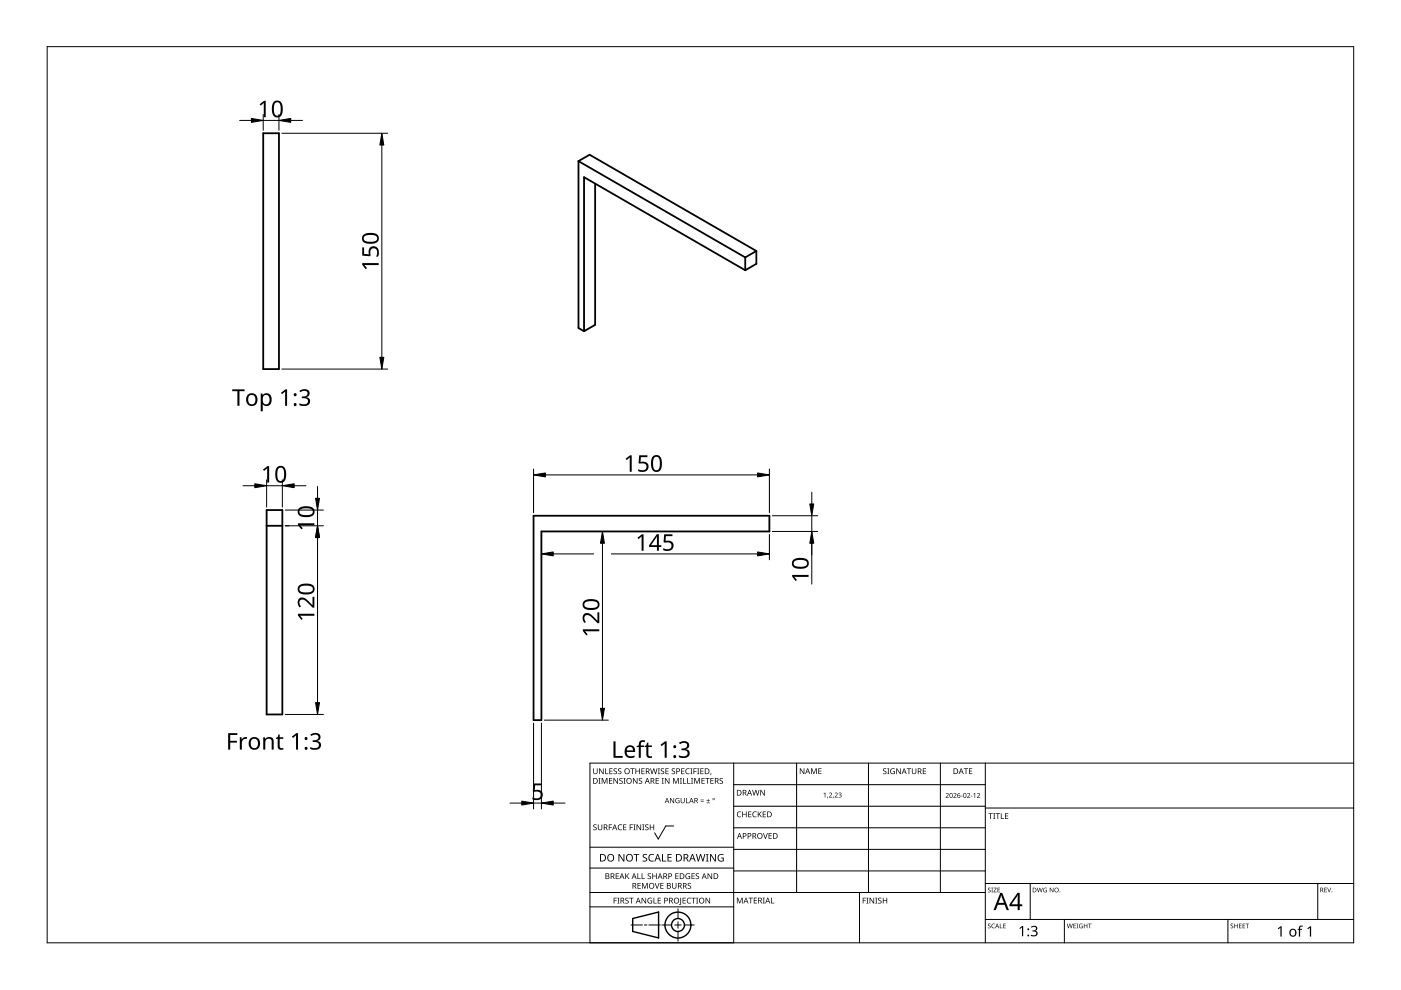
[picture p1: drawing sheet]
<svg xmlns="http://www.w3.org/2000/svg" width="297mm" height="210mm" viewBox="0 0 297 210" stroke-linecap="round" stroke-linejoin="round" font-family="sans-serif">
<path d="M55.8 28.3h3.3v50h-3.3zM122.6 34.2l2.4-1.4 35.4 20.4M122.6 34.2l35.4 20.4M122.6 34.2v35.3l1.2 .7M126.2 38.9v30l-2.4 1.3M158 57.3l-34.2-19.7v32.6M158 54.6v2.7M160.4 53.2v2.7l-2.4 1.4M160.4 53.2l-2.4 1.4M56.5 108.1h3.4v43.4h-3.4zM56.5 111.5h3.4M113.1 109.3h50v3.4h-48.3v40h-1.7z" fill="none" stroke="#000" stroke-width=".38"/>
<path d="M10 9.9h277v190h-277z" fill="none" stroke="#000" stroke-width=".21"/>
<g fill="none" stroke="#000" stroke-width=".21">
<path d="M125.1 179.6h30.5M142.8 175.1h-1.6l-1.6 2.8-.8-1.3M155.6 166.4h53.3M155.6 161.8v38.1h-30.5v-38.1h161.9M168.9 161.8v27.4M184.1 161.8v27.4M199.4 161.8v27.4M208.9 170.9h-53.3M208.9 175.5h-53.3M208.9 161.8v38.1M287 171.3h-78.1M125.1 192.3h30.5"/>
<path d="M125.1 189.2h83.8M133.8 196.1h2.4M136.6 196.1h.6M140 196.1h-2.4M140.3 196.1h2.1M143.1 196.1h1.3M143.7 195.4v1.4M143.7 197.5v2M143.7 192.7v2M147.2 196.1h-2.1M155.6 180.1h53.3M155.6 184h-30.5"/>
<path d="M182.2 189.2v10.7M208.9 184.7h-53.3M218.4 187.3v7.6M225.7 194.9v5M260.3 194.9v5M279.4 187.3v7.6M287 194.9h-78.1M287 187.3h-78.1"/>
</g>
<g fill="#000">
<path d="M125.8 174.9l.5-.1h.2l-.1 .2a.25 .25 0 0 0-.3-.1 .25 .25 0 0 0 0 .4 .42 .42 0 0 1 .4 .5 .42 .42 0 0 1-.7 .2v-.1a.27 .27 0 0 0 .5 0 .27 .27 0 0 0-.1-.4l-.4-.2zM125.8 162.9h.1v.8a.32 .32 0 0 0 .3 .3 .32 .32 0 0 0 .3-.3v-.8h.2v.8a.47 .47 0 0 1-.5 .4 .47 .47 0 0 1-.4-.4zM126.9 165h.4l-.1 .1v1l.1 .1h-.4l.1-.1v-1zM126.8 174.8h.1v.8a.32 .32 0 0 0 .3 .3 .32 .32 0 0 0 .3-.3v-.8h.2v.8a.47 .47 0 0 1-.5 .4 .47 .47 0 0 1-.4-.4zM127 162.9h.2l.6 1v-1h.2v1.2h-.2l-.7-1 .1 1h-.2zM127.6 165h.2l.4 1 .4-1h.2v1.2h-.2v-1.1l-.4 1.1h-.1l-.4-1.1v1.1h-.1zM128.3 162.9h.2v1.1h.5v.1h-.7zM129.1 174.8h.7v.1h-.6v.5h.5v.1h-.5v.5h-.1zM129.1 165h.7v.1h-.5v.4h.5v.1h-.5v.4h.5v.2h-.7zM129.2 162.9h.7v.1h-.5v.4h.4v.2h-.4v.4h.5v.1h-.7zM130.1 163l.5-.1 .2 .1v.1a.25 .25 0 0 0-.4-.1 .25 .25 0 0 0 0 .4 .42 .42 0 0 1 .4 .5 .42 .42 0 0 1-.7 .2v-.1a.27 .27 0 0 0 .5 0 .27 .27 0 0 0-.1-.4l-.4-.2zM130.1 165h.1l.7 1v-1h.1v1.2h-.2l-.6-1v1h-.1z"/>
<path d="M131.1 175l.5-.2 .3 .1-.1 .1a.49 .49 0 0 0-.7 .4 .49 .49 0 0 0 .8 .4 .57 .57 0 0 1-.8 0 .57 .57 0 0 1 0-.8zM131.1 163l.4-.1 .2 .1v.1a.25 .25 0 0 0-.4-.1 .25 .25 0 0 0 0 .4 .42 .42 0 0 1 .4 .5 .42 .42 0 0 1-.6 .2v-.1a.27 .27 0 0 0 .4 0 .27 .27 0 0 0-.1-.4l-.3-.2zM131.4 165.1l.4-.2 .2 .1v.1a.25 .25 0 0 0-.4-.1 .25 .25 0 0 0 0 .4l.4 .2v.4l-.4 .2-.3-.1 .1-.1a.27 .27 0 0 0 .4 .1 .27 .27 0 0 0-.1-.4l-.4-.3zM132.2 165h.4l-.1 .1v1l.1 .1h-.4l.1-.1v-1zM132.1 174.8h.7v.1h-.5v.4h.5v.1h-.5v.5h.5v.1h-.7zM133.5 174.8h.7v.1h-.5v.5h.5v.1h-.5v.5h-.2zM133.6 162.9h.9v.1h-.3v1.1h-.2v-1.1h-.4zM134.3 174.8h.4l-.1 .1v1l.1 .1h-.4l.1-.1v-1zM134.2 165h.2l.6 1v-1h.2v1.2h-.2l-.7-1v1h-.1zM134.7 162.9h.2v.5h.6v-.5h.2v1.2h-.2v-.5h-.6v.5h-.2zM135 174.8h.1l.7 1v-1h.1v1.2h-.2l-.6-1v1h-.1zM135.5 165.1l.4-.2 .2 .1v.1a.25 .25 0 0 0-.4-.1 .25 .25 0 0 0 0 .4l.4 .2v.4l-.4 .2-.3-.1 .1-.1a.27 .27 0 0 0 .4 .1 .27 .27 0 0 0-.1-.4l-.3-.3z"/>
<path d="M136.2 174.8h.4l-.1 .1v1l.1 .1h-.4l.1-.1v-1zM136 162.9h.7v.1h-.6v.4h.5v.2h-.5v.4h.6v.1h-.7zM136.8 174.9l.4-.1h.3l-.1 .2a.25 .25 0 0 0-.3-.1 .25 .25 0 0 0 0 .4 .42 .42 0 0 1 .4 .5 .42 .42 0 0 1-.7 .2v-.1a.27 .27 0 0 0 .5 0 .27 .27 0 0 0-.1-.4l-.4-.2zM137.8 174.8h.1v.5h.6v-.5h.2v1.2h-.2v-.6h-.6v.6h-.1zM137.8 162.9h.2l.3 1 .2-1h.2l.3 1 .2-1h.2l-.3 1.2h-.2l-.3-1-.3 1h-.1zM139 165h.7v.1h-.5v.4h.5v.1h-.5v.4h.5v.2h-.7zM139.5 162.9h.4l-.1 .1v1l.1 .1h-.4l.1-.1v-1zM140.3 165h.4l-.1 .1v1l.1 .1h-.4l.1-.1v-1zM140.1 163l.5-.1 .2 .1v.1a.25 .25 0 0 0-.4-.1 .25 .25 0 0 0 0 .4 .42 .42 0 0 1 .4 .5 .42 .42 0 0 1-.7 .2l.1-.1a.27 .27 0 0 0 .4 0 .27 .27 0 0 0-.1-.4l-.4-.2zM141.1 162.9h.7v.1h-.6v.4h.5v.2h-.5v.4h.6v.1h-.7zM141 165h.1l.7 1v-1h.1v1.2h-.1l-.7-1v1h-.1zM142.1 169.2h.1l.6 .9v-.9h.1v1.1h-.1l-.6-.9v.9h-.1z"/>
<path d="M142.5 163l.4-.1 .2 .1v.1a.25 .25 0 0 0-.4-.1 .25 .25 0 0 0 0 .4 .42 .42 0 0 1 .4 .5 .42 .42 0 0 1-.6 .2v-.1a.27 .27 0 0 0 .4 0 .27 .27 0 0 0-.1-.4l-.4-.2zM142.7 165h.2l.4 1 .4-1h.2v1.2h-.1v-1.1l-.4 1.1h-.2l-.4-1.1v1.1h-.1zM143.3 169.3l.5-.1 .3 .1-.1 .1a.45 .45 0 0 0-.7 .3 .45 .45 0 0 0 .6 .5v-.4h-.2v-.1h.4v.6a.6 .6 0 0 1-.8-.2 .6 .6 0 0 1 0-.8zM144.2 165h.4l-.2 .1v1l.2 .1h-.4l.1-.1v-1zM144.8 165h.2v1h.5v.2h-.7zM144.4 162.9h.7v.1h-.5v.4h.5v.2h-.5v.4h.5v.1h-.7zM144.3 169.2h.2v.7a.28 .28 0 0 0 .2 .3 .28 .28 0 0 0 .3-.3v-.7h.2v.7a.42 .42 0 0 1-.5 .4 .42 .42 0 0 1-.4-.4zM145.5 169.2h.1v1h.5v.1h-.6zM145.7 165h.2v1h.5v.2h-.7zM145.5 163.1l.3-.2 .4 .1v.1l-.3-.1a.49 .49 0 0 0-.4 .7 .49 .49 0 0 0 .7 .3 .57 .57 0 0 1-.8-.1 .57 .57 0 0 1 0-.8zM146.4 162.9h.4l-.1 .1v1l.1 .1h-.4l.1-.1v-1zM146.5 165h.5l-.2 .1v1l.2 .1h-.5l.2-.1v-1z"/>
<path d="M147 162.9h.7v.1h-.5v.5h.5v.1h-.5v.5h-.2zM147.2 165h.2l.4 1 .4-1h.2v1.2h-.2l.1-1.1-.5 1.1h-.1l-.4-1.1v1.1h-.1zM147.8 162.9h.5l-.2 .1v1l.2 .1h-.5l.2-.1v-1zM148.5 169.9h.7v.1h-.7zM148.5 169.5h.7v.2h-.7zM148.5 162.9h.7v.1h-.6v.4h.5v.2h-.5v.4h.6v.1h-.7zM148.7 165h.7v.1h-.5v.4h.5v.1h-.5v.4h.5v.2h-.7zM149.8 170.2h.7v.1h-.7zM149.5 165h.9v.1h-.3v1.1h-.2v-1.1h-.4zM150.1 169.4l.1 .3h.3l-.3 .1v.3l-.1-.3h-.3l.3-.1zM150.7 163.9h.1l-.2 .4zM150.6 165h.7v.1h-.5v.4h.5v.1h-.5v.4h.5v.2h-.7z"/>
<path d="M152.6 165.1l.4-.2 .3 .1-.1 .1a.25 .25 0 0 0-.4-.1 .25 .25 0 0 0 0 .4l.4 .2 .1 .4-.4 .2-.4-.1 .1-.1a.27 .27 0 0 0 .5 .1 .27 .27 0 0 0-.1-.4l-.4-.3zM156.4 172.2l.4-.2 .4 .1-.1 .1a.49 .49 0 0 0-.7 .5 .49 .49 0 0 0 .7 .4 .57 .57 0 0 1-.8 0 .57 .57 0 0 1 0-.8zM157.4 172.1h.1v.5h.7v-.5h.1v1.2h-.1v-.6h-.7v.6h-.1zM158.6 172.1h.7v.1h-.5v.4h.5v.1h-.5v.4h.5v.2h-.7zM159.7 172.2l.3-.2 .4 .1v.1h-.3a.49 .49 0 0 0-.4 .6 .49 .49 0 0 0 .7 .3 .57 .57 0 0 1-.8 0 .57 .57 0 0 1 0-.8zM159.5 167.5h.1l.3 1 .3-1h.1l.3 1 .3-1h.1l-.3 1.2h-.2l-.3-1.1-.2 1.1h-.2zM160.7 172.1h.1v.6l.5-.6h.2l-.5 .5 .5 .7h-.1l-.5-.6-.1 .6h-.1zM161.8 176.6h.1l.4 1.1 .3-1.1h.2l-.4 1.2h-.2zM161.2 167.5h.2l.6 1v-1h.2v1.2h-.2l-.7-1v1h-.1zM161.7 172.1h.7v.1h-.5v.4h.5v.1h-.5v.4h.5v.2h-.7zM163 176.6h.6v.2h-.5v.3h.5v.2h-.5v.4h.5v.1h-.6zM169.6 162.9h.2l.6 1v-1h.1v1.2h-.1l-.7-1v1h-.1z"/>
<path d="M172 162.9h.2l.4 1 .3-1h.3v1.2h-.2v-1l-.4 1h-.1l-.4-1.1v1.1h-.1zM173.5 162.9h.7v.1h-.5v.4h.4v.1h-.4v.5h.5v.1h-.7zM174.6 168.3l.4-.2v1h-.1v-.9zM175.4 168.9h.2l-.2 .4zM175.8 168.2a.37 .37 0 0 1 .6 0 .37 .37 0 0 1-.3 .6l-.2 .2h.5v.1h-.6l.2-.4a.27 .27 0 0 0 .3-.3 .27 .27 0 0 0-.4-.2zM176.6 168.9h.2l-.2 .4zM177 168.2a.37 .37 0 0 1 .6 0 .37 .37 0 0 1-.3 .6l-.2 .2h.5v.1h-.6l.2-.4a.27 .27 0 0 0 .3-.3 .27 .27 0 0 0-.4-.2zM177.8 168.2a.32 .32 0 0 1 .5-.2 .32 .32 0 0 1-.1 .5 .33 .33 0 0 1 .1 .6 .33 .33 0 0 1-.5-.2 .26 .26 0 0 0 .4 .1 .26 .26 0 0 0 0-.4l-.3-.1a.23 .23 0 0 0 .3-.1 .23 .23 0 0 0-.1-.3 .23 .23 0 0 0-.3 .1zM187.3 163l.4-.1 .2 .1v.1a.25 .25 0 0 0-.4-.1 .25 .25 0 0 0 0 .4 .42 .42 0 0 1 .4 .5 .42 .42 0 0 1-.6 .2v-.1a.27 .27 0 0 0 .4 0 .27 .27 0 0 0-.1-.4l-.3-.2zM188.1 162.9h.5l-.2 .1v1l.2 .1h-.5l.2-.1v-1zM188.9 163.1l.5-.2 .3 .1v.1a.5 .5 0 0 0-.8 .4 .5 .5 0 0 0 .7 .5v-.4h-.3v-.1h.4v.6a.66 .66 0 0 1-.8-.1 .66 .66 0 0 1 0-.9zM190 162.9h.2l.7 1-.1-1h.2v1.2h-.2l-.6-1v1h-.2z"/>
<path d="M192.3 162.9h.9v.1h-.4v1.1h-.2v-1.1h-.3zM193.3 162.9h.2v.8a.32 .32 0 0 0 .3 .3 .32 .32 0 0 0 .3-.3v-.8h.2v.8a.47 .47 0 0 1-.5 .4 .47 .47 0 0 1-.5-.4zM195.7 162.9h.6v.1h-.5v.4h.5v.2h-.5v.4h.5v.1h-.6zM200.5 168.3a.37 .37 0 0 1 .6 0 .37 .37 0 0 1-.2 .5l-.3 .3h.6v.1h-.7l.3-.4a.27 .27 0 0 0 .2-.4 .27 .27 0 0 0-.4-.1zM202.1 168.3a.37 .37 0 0 1 .6 0 .37 .37 0 0 1-.2 .5l-.2 .3h.5v.1h-.7l.3-.4a.27 .27 0 0 0 .3-.4 .27 .27 0 0 0-.5-.1zM203.7 168.7h.4v.1h-.4zM204.4 162.9h.9v.1h-.4v1.1h-.2v-1.1h-.3zM205 168.3a.37 .37 0 0 1 .6 0 .37 .37 0 0 1-.2 .5l-.2 .3h.5v.1h-.7l.3-.4a.27 .27 0 0 0 .3-.4 .27 .27 0 0 0-.5-.1zM205.8 168.7h.4v.1h-.4zM205.4 162.9h.7v.1h-.5v.4h.5v.1h-.5v.5h.5v.1h-.7zM206.4 168.4l.4-.3v1.1h-.2v-.9zM207.1 168.3a.37 .37 0 0 1 .6 0 .37 .37 0 0 1-.2 .5l-.2 .3h.5v.1h-.7l.3-.4a.27 .27 0 0 0 .3-.4 .27 .27 0 0 0-.5-.1z"/>
<path d="M209.6 172.4h.9v.2h-.4v1h-.1v-1h-.4zM210.6 172.4h.4l-.1 .1v1l.1 .1h-.4l.1-.1v-1zM211.1 172.4h.9v.2h-.4v1h-.1v-1h-.4zM212.2 172.4h.2v1.1h.5v.1h-.7zM213.1 172.4h.7v.2h-.6v.3h.5v.2h-.5v.4h.6v.1h-.7zM130.1 190.3h.7v.2h-.5v.4h.4v.1h-.4v.6h-.2zM130.5 185.2h.7v.1h-.5v.4h.5v.1h-.5v.4h.5v.2h-.7zM130.9 190.3h.4l-.1 .2v.9l.1 .2h-.4l.1-.2v-.9zM131.1 181.1h.3l.8 1.3v-1.3h.2v1.6h-.3l-.8-1.4v1.4h-.2zM132.6 190.5l.4-.2 .3 .1-.1 .1a.25 .25 0 0 0-.4-.1 .25 .25 0 0 0 0 .4 .4 .4 0 0 1 .5 .3 .4 .4 0 0 1-.3 .5 .4 .4 0 0 1-.5-.2h.1a.27 .27 0 0 0 .5 .1 .27 .27 0 0 0-.1-.5l-.4-.2zM132.6 185.2h.1v.6l.6-.6h.1l-.4 .5 .5 .7h-.2l-.5-.6-.1 .6h-.1zM133.4 190.3h.9v.2h-.4v1.1h-.1v-1.1h-.4z"/>
<path d="M134.3 181.1h1.2v.2h-.5v1.4h-.2v-1.4h-.5zM135.2 185.2h.1v1h.5v.2h-.6zM135.2 187.2h.6v.1h-.5v.4h.5v.2h-.5v.4h.5v.1h-.6zM136 185.2h.2v1h.5v.2h-.7zM136.1 187.2h.2l.4 1 .4-1h.2v1.2h-.1v-1l-.4 1h-.2l-.4-1 .1 1h-.2zM136 190.3h.2l.7 1.1-.1-1.1h.2v1.3h-.2l-.6-1v1h-.2zM136.3 181.2l.4-.1h.5l-.2 .2a.33 .33 0 0 0-.5 .1 .33 .33 0 0 0 .4 .4 .49 .49 0 0 1 .3 .7 .49 .49 0 0 1-.8 .2l-.2-.1v-.2l.3 .1a.35 .35 0 0 0 .5-.2 .35 .35 0 0 0-.4-.4l-.3-.3zM137.4 190.5l.6-.2 .3 .1-.1 .1a.5 .5 0 0 0-.8 .4 .5 .5 0 0 0 .7 .5v-.3h-.3v-.2h.5v.6a.66 .66 0 0 1-.9-.1 .66 .66 0 0 1 0-.9zM137.4 185.3l.4-.2 .2 .1v.1a.25 .25 0 0 0-.4-.1 .25 .25 0 0 0 0 .4 .42 .42 0 0 1 .4 .6 .42 .42 0 0 1-.6 .2v-.2a.27 .27 0 0 0 .4 .1 .27 .27 0 0 0-.1-.4l-.3-.3zM137.7 181.3l.4-.2h.6l-.1 .2-.4-.1a.64 .64 0 0 0-.5 .9 .64 .64 0 0 0 .9 .3v.2a.83 .83 0 0 1-1-.3 .83 .83 0 0 1 .1-1zM138.6 190.3h.1v1.1h.5v.2h-.6zM138.8 187.2h.2l.3 1.1 .4-1.1h.1l-.4 1.2h-.1z"/>
<path d="M138.3 185.2h.2v.5h.6v-.5h.1v1.2h-.1v-.6h-.6v.6h-.2zM139.5 190.3h.6v.2h-.5v.4h.5v.1h-.5v.4h.5v.2h-.6zM140.4 181.1h.2v1.4h.7v.2h-.9zM140 187.2h.7v.1h-.5v.4h.5v.2h-.5v.4h.5v.1h-.7zM141.5 181.1h.9v.2h-.7v.4h.7v.2h-.7v.6h.7v.2h-.9zM142.5 187.2h.1v.8a.32 .32 0 0 0 .4 .3 .32 .32 0 0 0 .3-.3v-.8h.1v.8a.47 .47 0 0 1-.4 .4 .47 .47 0 0 1-.5-.4zM143.2 185.2h.7v.1h-.6v.4h.5v.1h-.5v.4h.6v.2h-.7zM144.2 190.3h.2v1.3l-.1 .2-.3 .1v-.2l.2-.1zM144.7 190.3h.7v.2h-.5v.4h.5v.1h-.5v.4h.5v.2h-.7zM145.5 185.3l.4-.2 .4 .1-.1 .1a.5 .5 0 0 0-.7 .4 .5 .5 0 0 0 .7 .5v-.3h-.3v-.2h.4v.6a.66 .66 0 0 1-.9-.1 .66 .66 0 0 1 .1-.9zM145.8 190.5l.3-.2 .4 .1v.1h-.3a.49 .49 0 0 0-.4 .6 .49 .49 0 0 0 .7 .3 .57 .57 0 0 1-.8 0 .57 .57 0 0 1 0-.8zM145.9 187.3l.4-.1 .2 .1v.1a.25 .25 0 0 0-.4-.1 .25 .25 0 0 0 0 .4l.4 .2v.3l-.4 .2h-.3l.1-.1a.27 .27 0 0 0 .4 0 .27 .27 0 0 0-.1-.4l-.4-.2z"/>
<path d="M146.6 190.3h.9v.2h-.4v1.1h-.1v-1.1h-.4zM146.6 185.2h.7v.1h-.5v.4h.5v.1h-.5v.4h.5v.2h-.7zM147.6 190.3h.4l-.1 .2v.9l.1 .2h-.4l.1-.2v-.9zM147.6 185.3l.4-.2 .2 .1v.1a.25 .25 0 0 0-.4-.1 .25 .25 0 0 0 0 .4 .42 .42 0 0 1 .4 .6 .42 .42 0 0 1-.7 .2l.1-.2a.27 .27 0 0 0 .4 .1 .27 .27 0 0 0-.1-.4l-.4-.3zM147.5 181.1h.2l.4 1.3 .3-1.3h.2l.4 1.3 .3-1.3h.2l-.4 1.6h-.2l-.4-1.4-.3 1.4h-.2zM149.7 181.1h.5l-.2 .1v1.3l.2 .2h-.5l.1-.2v-1.3zM149.6 190.3h.2l.6 1.1v-1.1h.2v1.3h-.2l-.7-1v1h-.1zM150 185.2h.2l.6 1v-1h.2v1.2h-.2l-.6-1v1h-.2zM150.5 181.1h.3l.8 1.3v-1.3h.2v1.6h-.2l-.9-1.4v1.4h-.2zM152.4 181.3l.7-.2h.3l-.1 .2a.65 .65 0 0 0-1 .5 .65 .65 0 0 0 .9 .7v-.5h-.3v-.2h.5v.8a.86 .86 0 0 1-1.1-.2 .86 .86 0 0 1 .1-1.1zM156.2 190.3h.3l.3 1 .4-1h.3v1.2h-.2v-1l-.4 1h-.1l-.4-1v1h-.2zM158.7 190.3h.9v.2h-.3v1h-.2v-1h-.4z"/>
<path d="M159.8 190.3h.7v.2h-.5v.3h.5v.2h-.5v.4h.5v.1h-.7zM161.7 190.3h.5l-.2 .2v.9l.2 .1h-.5l.2-.1v-.9zM163.5 190.3h.1v1.1h.6v.1h-.7zM182.9 190.3h.7v.2h-.5v.4h.5v.1h-.5v.6h-.2zM183.7 190.3h.4l-.1 .2v.9l.1 .2h-.4l.1-.2v-.9zM184.4 190.3h.1l.7 1v-1h.1v1.3h-.1l-.7-1v1h-.1zM185.6 190.3h.4l-.1 .2v.9l.1 .2h-.4l.1-.2v-.9zM186.2 190.5l.5-.2 .2 .1v.1a.25 .25 0 0 0-.4-.1 .25 .25 0 0 0 0 .4l.4 .2v.4l-.4 .2-.3-.1v-.1a.27 .27 0 0 0 .5 .1 .27 .27 0 0 0-.1-.5l-.4-.2zM187.2 190.3h.1v.6h.6v-.6h.2v1.3h-.2v-.6h-.6v.6h-.1zM209.5 188.3l.3-.1 .2 .2a.24 .24 0 0 0-.3-.1 .24 .24 0 0 0-.1 .3 .24 .24 0 0 0 .3 .1l.2 .2-.1 .2-.4 .1-.2-.2a.23 .23 0 0 0 .4 .2 .23 .23 0 0 0 0-.4l-.3-.2zM209.5 195.9l.3-.1 .2 .2a.24 .24 0 0 0-.3-.1 .24 .24 0 0 0-.1 .3 .24 .24 0 0 0 .3 .1 .31 .31 0 0 1 0 .5 .31 .31 0 0 1-.5-.1 .23 .23 0 0 0 .4 .1 .23 .23 0 0 0 0-.4l-.3-.2zM210.2 188.2h.3l-.1 .1 .1 .9h-.3l.1-.1z"/>
<path d="M210.3 196l.4-.2 .2 .1v.1a.39 .39 0 0 0-.6 .3 .39 .39 0 0 0 .6 .4 .46 .46 0 0 1-.7-.1 .46 .46 0 0 1 .1-.6zM210.7 188.2h.6l-.5 .9h.5v.1h-.7l.5-.9h-.4zM212 195.8h.1v.9l.4 .1h-.5zM211.5 188.2h.5l-.4 .1v.3h.4l-.4 .1v.4l.4 .1h-.5zM212.7 195.8h.5l-.4 .1v.3h.4l-.4 .2v.3l.4 .1h-.5zM216.1 196.8l.6-.5h.2v2.2h-.2v-1.9l-.4 .4zM218.6 196.5a.78 .78 0 0 1 .7-.2 .78 .78 0 0 1 .6 .5l-.1 .4-.3 .2a.62 .62 0 0 1 .5 .7 .62 .62 0 0 1-.8 .4l-.6-.1v-.2l.4 .1a.45 .45 0 0 0 .7-.3 .45 .45 0 0 0-.6-.5h-.2v-.2a.46 .46 0 0 0 .6-.1 .46 .46 0 0 0 0-.6l-.8 .1zM219.8 188.2h.2l.2 .8 .2-.8h.1l.3 .8 .2-.8h.1l-.3 1h-.1l-.2-.8-.3 .8h-.1zM221.3 188.3h.7h-.1a.4 .4 0 0 0-.6 .4 .4 .4 0 0 0 .6 .4v-.3l-.2-.1h.3v.5a.53 .53 0 0 1-.7-.2 .53 .53 0 0 1 0-.7zM222.6 188.2h.1l.5 .8v-.8h.1v1h-.1l-.5-.8v.8h-.1zM226.2 195.8h.1l.2 .9 .3-.9h.1l.2 .9 .2-.9h.1l-.2 1h-.1l-.3-.8-.2 .8h-.1zM227.6 195.8h.5l-.4 .1v.3h.4l-.4 .2v.3l.4 .1h-.5z"/>
<path d="M228.3 195.8h.3l-.1 .1 .1 .9h-.3l.1-.1zM228.9 196l.7-.1-.2 .1a.4 .4 0 0 0-.5 .3 .4 .4 0 0 0 .5 .4v-.3l-.2-.1h.4v.5a.53 .53 0 0 1-.7-.1 .53 .53 0 0 1 0-.7zM229.8 195.8h.1v.4h.5v-.4h.1v1h-.1v-.4h-.5v.4h-.1zM230.7 195.8h.7l-.3 .1v.9h-.1v-.9zM260.9 195.9l.4-.1 .1 .2a.24 .24 0 0 0-.3-.1 .24 .24 0 0 0-.1 .3 .24 .24 0 0 0 .4 .1 .31 .31 0 0 1 0 .5 .31 .31 0 0 1-.5-.1 .23 .23 0 0 0 .3 .1 .23 .23 0 0 0 .1-.4l-.4-.2zM261.7 195.8h.1v.4h.5v-.4h.1v1h-.1v-.4h-.5v.4h-.1zM262.7 195.8h.5l-.4 .1v.3h.4l-.4 .2v.3l.4 .1h-.5zM263.5 195.8h.5l-.4 .1v.3h.4l-.4 .2v.3l.4 .1h-.5zM264.1 195.8h.7l-.3 .1v.9h-.1v-.9zM270.9 196.9l.6-.5h.2v2.2h-.2v-1.9l-.4 .3zM275.5 196.4l.7-.1v.2h-.4l-.1 .2-.1 .2h.5v.2h-.5v1.5h-.2v-1.5h-.3l.3-.2zM277.2 196.9l.6-.5h.2v2.2h-.3v-1.9l-.4 .3z"/>
<path d="M280.8 188.2h.5l-.4 .1v.3h.4l-.4 .1v.4l.4 .1h-.5zM281.4 188.2h.1l.3 .8 .3-.8h.1l-.3 1h-.1z"/>
<path d="M125.8 165h.3a.54 .54 0 0 1 .6 .6 .56 .56 0 0 1-.6 .6h-.3zM125.9 165.1v.9h.2a.43 .43 0 0 0 .5-.4 .41 .41 0 0 0-.5-.5z"/>
<path d="M128 174.8h.3a.35 .35 0 0 1 .5 .2 .35 .35 0 0 1-.3 .5l.4 .5h-.2l-.3-.5h-.2v.5h-.2zM128.2 174.9v.5h.1a.23 .23 0 0 0 .3-.2 .23 .23 0 0 0-.3-.3z"/>
<path d="M130.3 174.8h.1l.5 1.2h-.2l-.1-.4h-.5l-.2 .4h-.1zM130.3 175l-.2 .5h.4z"/>
<path d="M132.3 163.5a.61 .61 0 0 1 1.2 0 .61 .61 0 0 1-1.2 0zM132.7 163.1l-.1 .4a.45 .45 0 0 0 .5 .4 .45 .45 0 0 0 .3-.5 .45 .45 0 0 0-.5-.4z"/>
<path d="M132.7 165.6a.61 .61 0 0 1 1.2 0 .61 .61 0 0 1-1.2 0zM133.1 165.2a.47 .47 0 0 0-.1 .7 .47 .47 0 0 0 .7-.1 .45 .45 0 0 0 0-.6 .45 .45 0 0 0-.6 0z"/>
<path d="M136.9 162.9h.4a.35 .35 0 0 1 .4 .3 .35 .35 0 0 1-.2 .4l.3 .5h-.2l-.3-.5h-.2v.5h-.2zM137.1 163v.5h.2a.23 .23 0 0 0 .3-.2 .23 .23 0 0 0-.3-.3z"/>
<path d="M137.2 165h.1l.5 1.2h-.2l-.1-.4h-.5l-.1 .4h-.2zM137.2 165.1l-.2 .6h.4z"/>
<path d="M138 165h.3a.35 .35 0 0 1 .4 .2 .35 .35 0 0 1-.2 .4l.3 .6h-.2l-.3-.5h-.2v.5h-.1zM138.1 165.1v.4h.2a.23 .23 0 0 0 .3-.2 .23 .23 0 0 0-.3-.2z"/>
<path d="M141.4 169.2h.1l.4 1.1h-.1l-.2-.3h-.4l-.1 .3h-.2zM141.4 169.3l-.2 .5h.4z"/>
<path d="M143.4 162.9h.3a.41 .41 0 0 1 .5 .5 .41 .41 0 0 1-.6 .3v.4h-.2zM143.6 163v.5a.29 .29 0 0 0 .4-.2 .29 .29 0 0 0-.4-.3z"/>
<path d="M146.5 169.2h.2l.4 1.1h-.2l-.1-.3h-.4l-.2 .3h-.1zM146.6 169.3l-.2 .5h.4z"/>
<path d="M147.2 169.2h.3a.31 .31 0 0 1 .4 .2 .31 .31 0 0 1-.2 .4l.3 .5h-.1l-.3-.5h-.2v.5h-.2zM147.4 169.3v.4h.1a.21 .21 0 0 0 .3-.2 .21 .21 0 0 0-.3-.2z"/>
<path d="M149.4 162.9h.4a.61 .61 0 0 1 .6 .6 .61 .61 0 0 1-.6 .6h-.4zM149.6 163v1h.2a.48 .48 0 0 0 .4-.5 .48 .48 0 0 0-.4-.5z"/>
<path d="M151.1 169.4a.24 .24 0 0 1 .4 0 .24 .24 0 0 1-.4 0zM151.2 169.4a.15 .15 0 0 0 .3 0 .15 .15 0 0 0-.3 0z"/>
<path d="M151.6 165h.3a.35 .35 0 0 1 .4 .2 .35 .35 0 0 1-.2 .4l.3 .6h-.1l-.3-.5h-.3v.5h-.1zM151.7 165.1v.4h.2a.23 .23 0 0 0 .3-.2 .23 .23 0 0 0-.3-.2z"/>
<path d="M156.7 176.6h.2l.4 1.2h-.1l-.2-.3h-.5l-.1 .3h-.2zM156.8 176.8l-.2 .5h.4z"/>
<path d="M156.2 167.5h.4a.61 .61 0 0 1 .6 .6 .61 .61 0 0 1-.6 .6h-.4zM156.4 167.6v1h.2a.49 .49 0 0 0 .4-.4 .49 .49 0 0 0-.3-.6z"/>
<path d="M157.5 167.5h.3a.35 .35 0 0 1 .4 .2 .35 .35 0 0 1-.2 .4l.3 .6h-.1l-.3-.5h-.3v.5h-.1zM157.6 167.6v.5h.2a.23 .23 0 0 0 .3-.3 .23 .23 0 0 0-.3-.2z"/>
<path d="M157.5 176.6h.3a.41 .41 0 0 1 .5 .5 .41 .41 0 0 1-.7 .3v.4h-.1zM157.6 176.8v.4a.29 .29 0 0 0 .5-.2 .29 .29 0 0 0-.5-.2z"/>
<path d="M158.5 176.6h.3a.41 .41 0 0 1 .5 .5 .41 .41 0 0 1-.6 .3v.4h-.2zM158.7 176.8v.4a.29 .29 0 0 0 .4-.2 .29 .29 0 0 0-.4-.2z"/>
<path d="M158.8 167.5h.2l.5 1.2h-.2l-.1-.4h-.5l-.2 .4h-.1zM158.9 167.6l-.2 .6h.4z"/>
<path d="M159.6 176.6h.3a.35 .35 0 0 1 .4 .3 .35 .35 0 0 1-.2 .4l.3 .5h-.2l-.3-.5h-.2v.5h-.1zM159.7 176.8v.4h.2a.23 .23 0 0 0 .3-.2 .23 .23 0 0 0-.3-.2z"/>
<path d="M160.4 177.2a.65 .65 0 0 1 1.3 0 .65 .65 0 0 1-1.3 0zM160.8 176.8l-.1 .4a.45 .45 0 0 0 .5 .4 .45 .45 0 0 0 .4-.5 .45 .45 0 0 0-.5-.4z"/>
<path d="M162.7 172.1h.3a.61 .61 0 0 1 .6 .6 .61 .61 0 0 1-.6 .6h-.3zM162.8 172.2v.9h.2a.48 .48 0 0 0 .5-.4 .48 .48 0 0 0-.5-.5z"/>
<path d="M163.9 176.6h.4a.61 .61 0 0 1 .6 .7 .61 .61 0 0 1-.7 .5h-.3zM164.1 176.8v.9h.1a.48 .48 0 0 0 .5-.4 .48 .48 0 0 0-.4-.5z"/>
<path d="M171.2 162.9h.1l.5 1.2h-.2l-.1-.4h-.5l-.1 .4h-.2zM171.2 163.1l-.1 .5h.3z"/>
<path d="M191.6 162.9h.2l.4 1.2h-.1l-.2-.4h-.4l-.2 .4h-.1zM191.7 163.1l-.2 .5h.4z"/>
<path d="M194.6 162.9h.3a.35 .35 0 0 1 .5 .2 .35 .35 0 0 1-.3 .5l.4 .5h-.2l-.3-.5h-.3v.5h-.1zM194.7 163v.5h.2a.23 .23 0 0 0 .3-.2 .23 .23 0 0 0-.3-.3z"/>
<path d="M201.4 168.2l.4-.1 .2 .3v.5l-.2 .3-.3-.1-.2-.2zM201.5 168.3l-.1 .2a.38 .38 0 0 0 .3 .5 .41 .41 0 0 0 .2-.4 .41 .41 0 0 0-.4-.3z"/>
<path d="M203.1 168.2l.4-.1-.3 .2-.1 .3a.35 .35 0 0 1 .5 .2 .35 .35 0 0 1-.4 .5 .35 .35 0 0 1-.2-.5zM203.1 168.9a.22 .22 0 0 0 .4 0 .22 .22 0 0 0-.4 0z"/>
<path d="M202.2 162.9h.3a.55 .55 0 0 1 .6 .6 .56 .56 0 0 1-.6 .6h-.3zM202.3 163v1h.2a.48 .48 0 0 0 .5-.5 .48 .48 0 0 0-.5-.5z"/>
<path d="M203.7 162.9h.2l.4 1.2h-.1l-.2-.4h-.5l-.1 .4h-.2zM203.8 163.1l-.2 .5h.4z"/>
<path d="M204.3 168.2l.4-.1 .2 .3v.5l-.2 .3-.3-.1-.1-.2zM204.4 168.3l-.1 .4a.26 .26 0 0 0 .3 .4 .26 .26 0 0 0 .2-.4l-.1-.4z"/>
<path d="M128.4 185.2h.3a.31 .31 0 0 1 .5 .1 .31 .31 0 0 1-.3 .4 .33 .33 0 0 1 .3 .4 .33 .33 0 0 1-.4 .3h-.4zM128.5 185.8v.4h.3a.23 .23 0 0 0 .3-.2 .23 .23 0 0 0-.3-.2zM128.5 185.3v.4h.2a.21 .21 0 0 0 .3-.2 .21 .21 0 0 0-.3-.2z"/>
<path d="M127.2 181.1h.5a.71 .71 0 0 1 .8 .8 .73 .73 0 0 1-.8 .8h-.5zM127.4 181.2v1.3h.2a.56 .56 0 0 0 .7-.6 .54 .54 0 0 0-.6-.7z"/>
<path d="M129.5 185.2h.3a.35 .35 0 0 1 .4 .2 .35 .35 0 0 1-.2 .4l.3 .6h-.1l-.3-.5h-.3v.5h-.1zM129.6 185.3v.4h.2a.23 .23 0 0 0 .3-.2 .23 .23 0 0 0-.3-.2z"/>
<path d="M128.9 181.3a.76 .76 0 0 1 1.1 .1 .76 .76 0 0 1-.1 1.1 .76 .76 0 0 1-1.1-.3v-.5zM129.1 181.4a.62 .62 0 0 0-.1 .8 .62 .62 0 0 0 .8 .2l.1-.1a.61 .61 0 0 0 0-.8 .61 .61 0 0 0-.8-.1z"/>
<path d="M131.6 190.3h.3a.35 .35 0 0 1 .4 .3 .35 .35 0 0 1-.2 .4l.3 .6h-.1l-.3-.5h-.3v.5h-.1zM131.7 190.5v.4h.2a.23 .23 0 0 0 .3-.2 .23 .23 0 0 0-.3-.2z"/>
<path d="M131.8 185.2h.1l.5 1.2h-.2l-.1-.4h-.5l-.1 .4h-.2zM131.9 185.3l-.2 .6h.4z"/>
<path d="M132.9 181.3a.76 .76 0 0 1 1.1 .1 .76 .76 0 0 1-.1 1.1 .76 .76 0 0 1-1.1-.3l-.1-.5zM133.1 181.4a.62 .62 0 0 0-.2 .8 .62 .62 0 0 0 .9 .2l.1-.1a.61 .61 0 0 0 0-.8 .61 .61 0 0 0-.8-.1z"/>
<path d="M134.1 187.2h.3a.35 .35 0 0 1 .5 .2 .35 .35 0 0 1-.3 .5l.4 .5h-.2l-.3-.5h-.2v.5h-.2zM134.3 187.3v.5h.1a.23 .23 0 0 0 .3-.2 .23 .23 0 0 0-.3-.3z"/>
<path d="M134.4 185.2h.1l.5 1.2h-.2l-.1-.4h-.5l-.1 .4h-.2zM134.4 185.3l-.2 .6h.4z"/>
<path d="M135.3 190.3h.1l.5 1.3h-.2l-.1-.4h-.5l-.2 .4h-.1zM135.3 190.5l-.2 .5h.4z"/>
<path d="M137.5 187.8a.61 .61 0 0 1 1.2 0 .61 .61 0 0 1-1.2 0zM137.9 187.4a.47 .47 0 0 0-.1 .7 .47 .47 0 0 0 .7 0v-.1a.45 .45 0 0 0 0-.5 .45 .45 0 0 0-.6-.1z"/>
<path d="M139.4 181.1h.1l.6 1.6h-.2l-.1-.5h-.7l-.2 .5h-.2zM139.4 181.3l-.2 .7h.5z"/>
<path d="M139.9 185.2h.1l.5 1.2h-.2l-.1-.4h-.5l-.1 .4h-.2zM139.9 185.3l-.1 .6h.3z"/>
<path d="M140.7 185.2h.3a.35 .35 0 0 1 .4 .2 .35 .35 0 0 1-.2 .4l.3 .6h-.2l-.2-.5h-.3v.5h-.1zM140.8 185.3v.4h.2a.23 .23 0 0 0 .3-.2 .23 .23 0 0 0-.3-.2z"/>
<path d="M141.4 187.2h.3a.31 .31 0 0 1 .5 .2 .31 .31 0 0 1-.2 .4 .33 .33 0 0 1 .2 .4 .33 .33 0 0 1-.4 .2h-.4zM141.5 187.9v.4h.3a.23 .23 0 0 0 .3-.2 .23 .23 0 0 0-.3-.2zM141.5 187.3v.4h.3a.21 .21 0 0 0 .2-.2 .21 .21 0 0 0-.3-.2z"/>
<path d="M140.8 190.3h.4a.41 .41 0 0 1 .4 .5 .41 .41 0 0 1-.6 .3v.5h-.2zM141 190.5v.5a.29 .29 0 0 0 .5-.3 .29 .29 0 0 0-.5-.2z"/>
<path d="M141.9 190.3h.3a.35 .35 0 0 1 .4 .3 .35 .35 0 0 1-.2 .4l.3 .6h-.1l-.3-.5h-.3v.5h-.1zM142 190.5v.4h.2a.23 .23 0 0 0 .3-.2 .23 .23 0 0 0-.3-.2z"/>
<path d="M141.7 185.2h.3a.41 .41 0 0 1 .5 .5 .41 .41 0 0 1-.6 .2v.5h-.2zM141.9 185.3v.5a.29 .29 0 0 0 .4-.3 .29 .29 0 0 0-.4-.2z"/>
<path d="M143.7 187.2h.4a.35 .35 0 0 1 .4 .2 .35 .35 0 0 1-.2 .5l.3 .5h-.2l-.3-.5h-.2v.5h-.2zM143.9 187.3v.5h.2a.23 .23 0 0 0 .3-.2 .23 .23 0 0 0-.3-.3z"/>
<path d="M142.8 191a.61 .61 0 0 1 1.2 0 .61 .61 0 0 1-1.2 0zM143.2 190.6a.47 .47 0 0 0-.1 .7 .47 .47 0 0 0 .7-.1 .45 .45 0 0 0-.1-.6 .45 .45 0 0 0-.5 0z"/>
<path d="M143.3 181.1h.5a.71 .71 0 0 1 .8 .8 .73 .73 0 0 1-.8 .8h-.5zM143.5 181.2v1.3h.2a.56 .56 0 0 0 .7-.6 .54 .54 0 0 0-.6-.7z"/>
<path d="M144.8 187.2h.3a.35 .35 0 0 1 .5 .2 .35 .35 0 0 1-.3 .5l.4 .5h-.2l-.3-.5h-.2v.5h-.2zM145 187.3v.5h.1a.23 .23 0 0 0 .3-.2 .23 .23 0 0 0-.3-.3z"/>
<path d="M144.1 185.2h.4a.61 .61 0 0 1 .6 .6 .61 .61 0 0 1-.6 .6h-.4zM144.3 185.3v.9h.1a.48 .48 0 0 0 .5-.4 .48 .48 0 0 0-.4-.5z"/>
<path d="M144.9 181.1h.5a.45 .45 0 0 1 .5 .3 .45 .45 0 0 1-.3 .6l.5 .7h-.3l-.3-.7h-.4v.7h-.2zM145.1 181.3v.5h.3a.3 .3 0 0 0 .3-.3 .3 .3 0 0 0-.3-.2z"/>
<path d="M146.7 181.1h.2l.6 1.6h-.2l-.2-.5h-.6l-.2 .5h-.2zM146.8 181.3l-.2 .7h.5z"/>
<path d="M148.1 191a.61 .61 0 0 1 1.2 0 .61 .61 0 0 1-1.2 0zM148.4 191a.45 .45 0 0 0 .9 0 .45 .45 0 0 0-.9 0z"/>
<path d="M149.2 185.2h.2l.5 1.2h-.2l-.2-.4h-.4l-.2 .4h-.1zM149.3 185.3l-.2 .6h.4z"/>
<path d="M151.3 185.2h.4a.61 .61 0 0 1 .6 .6 .61 .61 0 0 1-.6 .6h-.4zM151.5 185.3v.9h.1a.48 .48 0 0 0 .5-.4 .48 .48 0 0 0-.4-.5z"/>
<path d="M158.1 190.3h.1l.5 1.2h-.2l-.1-.3h-.5l-.1 .3h-.2zM158.2 190.5l-.2 .5h.4z"/>
<path d="M160.8 190.3h.3a.35 .35 0 0 1 .4 .3 .35 .35 0 0 1-.2 .4l.3 .5h-.1l-.3-.5h-.3v.5h-.1zM160.9 190.5v.4h.2a.23 .23 0 0 0 .3-.2 .23 .23 0 0 0-.3-.2z"/>
<path d="M162.7 190.3h.1l.5 1.2h-.1l-.2-.3h-.5l-.1 .3h-.2zM162.8 190.5l-.2 .5h.4z"/>
<path d="M211.4 195.8l.5 1-.3-.3h-.4l-.2 .3zM211.4 196l-.1 .4h.3z"/>
<path d="M212.1 189.3h.4l1.4 3.7h-.5l-.4-1.2h-1.5l-.4 1.2h-.4zM212.3 189.8l-.6 1.6h1.2z"/>
<path d="M215.7 189.3h.5v2.4h.5v.4h-.5v.9h-.4v-.9h-1.8v-.3zM215.8 189.8l-1.3 1.9h1.3z"/>
<path d="M219 188.2h.3a.44 .44 0 0 1 .4 .5 .45 .45 0 0 1-.5 .5h-.2zM219.1 188.3v.8l.3-.1 .2-.2v-.3z"/>
<path d="M223.5 188.7a.5 .5 0 0 1 1 0 .5 .5 0 0 1-1 0zM223.7 188.7a.36 .36 0 0 0 .7 0 .36 .36 0 0 0-.7 0z"/>
<path d="M273.6 197.1a.82 .82 0 0 1 1.2 .1 .82 .82 0 0 1-.2 1.2 .82 .82 0 0 1-1.2-.4zM273.8 197.2a.58 .58 0 0 0-.1 .9 .58 .58 0 0 0 .8 0l.1-.2a.53 .53 0 0 0-.1-.6 .53 .53 0 0 0-.7-.1z"/>
<path d="M279.9 188.2h.3a.28 .28 0 0 1 .3 .2 .28 .28 0 0 1-.1 .3l.2 .5-.4-.4h-.1v.4h-.2zM280.1 188.3v.4h.1a.19 .19 0 0 0 .2-.2 .19 .19 0 0 0-.2-.2z"/>
<circle cx="218" cy="198.3" r=".2"/>
<circle cx="218" cy="197" r=".2"/>
<circle cx="224.7" cy="189.1" r=".09"/>
<circle cx="282.4" cy="189.1" r=".09"/>
</g>
<g fill="none" stroke="#000" stroke-width=".3">
<path d="M134.1 194.7l5.5-1.3v5.5l-5.5-1.4z"/>
<circle cx="143.7" cy="196.1" r="2.74"/>
<circle cx="143.7" cy="196.1" r="1.37"/>
</g>
<g fill="#000">
<path d="M55 22.1l1-.7h.3v3.5h-.4v-3.1l-.6 .6zM76.8 52.5h.4v1.3l1 .1a1.17 1.17 0 0 1 1-1.7 1.17 1.17 0 0 1 1.1 1.6l-.2 .6h-.4a1.03 1.03 0 0 0 .3-1 1.03 1.03 0 0 0-.8-.8 .93 .93 0 0 0-.6 1.5l-.2 .2-1.6-.1zM76.8 55.8h3.5v.4h-3.1l.6 .7-.3 .2-.7-1zM49.2 82.6h2.7v.3h-1.1v3.1h-.5v-3.1h-1.1zM59.6 83.3l.9-.7h.4v3.4h-.5l.1-3-.7 .6zM63.5 82.9a1.25 1.25 0 0 1 1.2-.4 1.25 1.25 0 0 1 .9 .9 .85 .85 0 0 1-.7 .8 .93 .93 0 0 1 .9 1.1 .93 .93 0 0 1-1.1 .8l-1.2-.2v-.4a1.24 1.24 0 0 0 1.8-.3 .71 .71 0 0 0-1-.8h-.3v-.3a.81 .81 0 0 0 .9-.1 .81 .81 0 0 0 .3-.8 1.02 1.02 0 0 0-1.5 0zM135.5 96.5h1.8v.4h-1.4l-.1 1a1.17 1.17 0 0 1 1.7 1 1.17 1.17 0 0 1-1.6 1.2l-.6-.2v-.4a1.03 1.03 0 0 0 1.8-.6 .93 .93 0 0 0-1.5-.6l-.2-.1zM55.8 99.6l.9-.8h.4v3.5h-.5l.1-3-.7 .5zM63.2 110.9h3.4v.5l-3-.1 .6 .7-.3 .2-.7-.9zM132.6 97.3l1-.8h.3v3.5h-.4v-3l-.6 .6zM135.2 114l.9-.7h.3v3.5h-.4v-3.1l-.6 .6zM140.8 113.3h1.8v.4h-1.4l-.1 1a1.17 1.17 0 0 1 1.7 .9 1.17 1.17 0 0 1-1.6 1.2l-.6-.2v-.4a1.03 1.03 0 0 0 1.8-.5 .93 .93 0 0 0-1.5-.6l-.2-.2z"/>
<path d="M63.2 130.1h3.4v.5l-3-.1 .6 .7-.3 .2-.7-.9zM63.4 127a1.5 1.5 0 0 1 2.1 .6l.8 .7v-1.8h.3v2.3h-.3l-1.1-1.1a.98 .98 0 0 0-1.7-.2v.4l.3 .7-.3 .2a1.47 1.47 0 0 1-.1-1.8zM123.6 133.4h3.5v.4h-3.1l.6 .7-.3 .2-.7-.9zM123.8 130.3a1.5 1.5 0 0 1 2.1 .6l.8 .7v-1.8h.4v2.3h-.4l-1.1-1.1a.98 .98 0 0 0-1.7-.2v.4l.3 .7-.3 .2a1.47 1.47 0 0 1-.1-1.8zM168 121.9h3.4v.4h-3l.6 .7-.3 .2-.7-.9zM48.4 155.4h1.9v.4h-1.5v1.3h1.4v.4h-1.4v1.4h-.4zM50.8 156.3h.4l.1 .5 .4-.5h.7l-.1 .4h-.5a.84 .84 0 0 0-.5 .8v1.4h-.5zM55.8 156.3h.4v.4a1 1 0 0 1 1.1-.4 1 1 0 0 1 .7 .9v1.7h-.4v-1.6a.7 .7 0 0 0-.9-.7 .7 .7 0 0 0-.5 1v1.3h-.4zM59 155.7h.3v.6h.8v.3h-.8v1.6l.2 .4h.6v.3a.8 .8 0 0 1-1.2-.7v-1.6h-.4v-.2l.4-.1zM61.9 156.2l.9-.8h.4v3.5h-.4v-3l-.7 .6zM65.8 155.8a1.25 1.25 0 0 1 1.2-.5 1.25 1.25 0 0 1 1 1 .85 .85 0 0 1-.8 .8 .93 .93 0 0 1 .9 1 .93 .93 0 0 1-1.1 .9l-1.2-.2v-.4a1.24 1.24 0 0 0 1.8-.3 .71 .71 0 0 0-1-.8h-.3v-.3a.81 .81 0 0 0 .9-.1 .81 .81 0 0 0 .3-.8 1.02 1.02 0 0 0-1.5 0zM135.6 157.2l.5-.3 .4 .1h.3l-.1 .4a.55 .55 0 0 0-.7 0 .55 .55 0 0 0-.1 .7h.6v.3h-.6v2.3h-.5v-2.3h-.4v-.2l.4-.2z"/>
<path d="M144 157.5a1.25 1.25 0 0 1 1.2-.4 1.25 1.25 0 0 1 .9 .9 .85 .85 0 0 1-.7 .9 .93 .93 0 0 1 .9 1 .93 .93 0 0 1-1.1 .8l-1.3-.2v-.4a1.24 1.24 0 0 0 1.9-.3 .71 .71 0 0 0-1-.7h-.3v-.4a.81 .81 0 0 0 .8-.1 .81 .81 0 0 0 .3-.8 1.02 1.02 0 0 0-1.4 0zM113.1 166.1h1.7v.4h-1.3l-.1 1h.5a1.13 1.13 0 0 1 1.2 1.3 1.13 1.13 0 0 1-1.6 .8l-.6-.1v-.4a1.03 1.03 0 0 0 1 .2 1.03 1.03 0 0 0 .7-.8 .93 .93 0 0 0-1.4-.6l-.2-.1zM130.1 157.2h.4v3.1h1.5v.4h-1.9zM137.2 157.5h.3v.6h.7v.3h-.7v1.5l.2 .4h.5v.3a.8 .8 0 0 1-1.2-.7v-1.5h-.3v-.2l.3-.2zM140 157.9l1-.7h.3v3.5h-.4v-3.1l-.6 .6z"/>
<path d="M58.1 21.6a1.16 1.16 0 0 1 1.3-.1 1.16 1.16 0 0 1 .5 1.2l.1 .4a1.36 1.36 0 0 1-1.3 1.8 1.57 1.57 0 0 1-1.1-2l.1-.7zM58.3 21.9a2.16 2.16 0 0 0 .3 2.6 .82 .82 0 0 0 .9-1 1.35 1.35 0 0 0-.7-1.8z"/>
<path d="M77 49.8l.6-.3 .9-.1a1.34 1.34 0 0 1 1.8 1.4 2.23 2.23 0 0 1-3 .7l-.5-.7v-.5zM77.3 50.1a.75 .75 0 0 0 0 .9 .75 .75 0 0 0 .9 .3l1-.1a.69 .69 0 0 0 .8-.7 .69 .69 0 0 0-.8-.6h-1.3z"/>
<path d="M52.5 83.7a1.23 1.23 0 0 1 1.4-.2 1.23 1.23 0 0 1 .7 1.2 1.24 1.24 0 0 1-1.4 1.4 1.24 1.24 0 0 1-1-1.7zM52.9 83.9l-.3 .8a.8 .8 0 0 0 .8 1 .8 .8 0 0 0 .8-1 .8 .8 0 0 0-.4-.8 .8 .8 0 0 0-.9 0z"/>
<path d="M55.3 83.4h.3l.1 .4a1.09 1.09 0 0 1 1.3-.3 1.09 1.09 0 0 1 .6 1.2 1.14 1.14 0 0 1-1.1 1.4l-.4-.1-.4-.3v1.5h-.4zM55.9 84l-.2 .4a.9 .9 0 0 0 .9 1.3 1.1 1.1 0 0 0 .6-1 1.1 1.1 0 0 0-.8-1z"/>
<path d="M138.5 96.7a1.16 1.16 0 0 1 1.3 0 1.16 1.16 0 0 1 .5 1.2 1.69 1.69 0 0 1-1 2.2 1.27 1.27 0 0 1-1.3-1.6l.1-1.2zM138.7 97l-.2 .6v1.3a.69 .69 0 0 0 .7 .8 .69 .69 0 0 0 .7-.8 1.91 1.91 0 0 0-.5-2z"/>
<path d="M58.8 99a1.16 1.16 0 0 1 1.3-.1 1.16 1.16 0 0 1 .6 1.3v.4a1.36 1.36 0 0 1-1.3 1.8 1.57 1.57 0 0 1-1-2.1l.1-.7zM59.1 99.3l-.3 .6v1.3a.69 .69 0 0 0 .7 .8 .69 .69 0 0 0 .7-.8 1.91 1.91 0 0 0-.5-2z"/>
<path d="M63.4 107.8l.6-.3 .9-.2a1.36 1.36 0 0 1 1.8 1.3 1.57 1.57 0 0 1-2 1 1.19 1.19 0 0 1-1.4-.4 1.19 1.19 0 0 1 .1-1.4zM63.7 108a.75 .75 0 0 0-.1 1 .75 .75 0 0 0 1 .2h1a.69 .69 0 0 0 .7-.7 .69 .69 0 0 0-.8-.7h-1.2z"/>
<path d="M139.3 113.3h.4v2.3h.5v.4h-.5v.8h-.4v-.8h-1.7v-.4zM139.3 113.7l-1.3 1.9h1.3z"/>
<path d="M168.2 118.7l.6-.3 .9-.1a1.36 1.36 0 0 1 1.8 1.3 1.57 1.57 0 0 1-2 1 1.2 1.2 0 0 1-1.3-.4 1.2 1.2 0 0 1-.1-1.4zM168.5 119a.75 .75 0 0 0-.1 .9 .75 .75 0 0 0 .9 .3l1-.1a.69 .69 0 0 0 .8-.7 .69 .69 0 0 0-.8-.6h-1.2z"/>
<path d="M63.4 124.2l.6-.4 .9-.1a1.36 1.36 0 0 1 1.8 1.3 1.57 1.57 0 0 1-2 1 1.2 1.2 0 0 1-1.3-.4 1.2 1.2 0 0 1-.1-1.3zM63.7 124.4a.75 .75 0 0 0-.1 1 .75 .75 0 0 0 1 .2h1a.69 .69 0 0 0 .7-.7 .69 .69 0 0 0-.8-.7h-1.2z"/>
<path d="M123.8 127.5a2.63 2.63 0 0 1 3.2 .2 1.22 1.22 0 0 1-.2 1.3 1.22 1.22 0 0 1-1.3 .3 1.53 1.53 0 0 1-2-1zM124.1 127.7a.75 .75 0 0 0 0 1 .75 .75 0 0 0 .9 .2h1a.69 .69 0 0 0 .7-.7 .69 .69 0 0 0-.7-.7h-1.3z"/>
<path d="M53 156.6a1.32 1.32 0 0 1 2.1 .7 1.32 1.32 0 0 1-1.4 1.7 1.41 1.41 0 0 1-.7-2.4zM53.5 156.8a1.02 1.02 0 0 0-.3 1.2 1.02 1.02 0 0 0 1.1 .6 1.01 1.01 0 0 0 .4-1.3 1.01 1.01 0 0 0-1.1-.6z"/>
<path d="M132.7 158.4a1.13 1.13 0 0 1 1.4-.3 1.13 1.13 0 0 1 .6 1.3h-1.8a1 1 0 0 0 .6 1 1 1 0 0 0 1-.2v.3a1.42 1.42 0 0 1-1.8-.2 1.42 1.42 0 0 1 0-1.9zM133.1 158.6l-.2 .5h1.3a.65 .65 0 0 0-.3-.7 .65 .65 0 0 0-.8 .2z"/>
<circle cx="62.6" cy="85.8" r=".32"/>
<circle cx="62.6" cy="83.7" r=".33"/>
<circle cx="64.9" cy="158.7" r=".31"/>
<circle cx="64.9" cy="156.6" r=".33"/>
<circle cx="143.1" cy="158.3" r=".33"/>
<circle cx="143.1" cy="160.4" r=".32"/>
</g>
<g fill="none" stroke="#000" stroke-width=".21">
<path d="M50.8 25.5h2.5M55.8 24.3v3.3M59.1 24.3v3.3M59.1 25.5h-3.3M64.1 25.5h-2.5M81 30.8v45M82.2 28.3h-22.4M59.8 78.3h22.4M113.1 99.4v9.3M163.1 99.4v9.3M54 103h-2.5M56.5 101.7v5.8"/>
<path d="M56.5 103h3.4M59.9 101.7v5.8M60.5 111.5h8.1M60.5 108.1h8.1M62.4 103h2.5M67.3 103.1v2.5M67.3 108.1v3.4M67.3 114v35M114.8 113.3v5.4M117.3 117.4h8.6M127.7 115.2v35M129 112.7h-13.6"/>
<path d="M129.6 117.4h31M160.6 100.7h-45M163.1 113.3v5.4M172.1 104.3v2.5M172.1 109.3v14.5M173.4 112.7h-9.6M173.4 109.3h-9.6M68.6 151.5h-8.1M113.1 153.3v18.2M114.8 153.3v18.2M115.4 152.7h13.6M110.6 170.3h-2.5"/>
<path d="M113.1 170.3h1.7M117.3 170.3h2.5"/>
</g>
<g fill="#000" stroke="#000" stroke-width=".21">
<path d="M53.3 25.1l2.5 .4-2.5 .4zM59.1 25.5l2.5-.4v.8zM81 28.3l.4 2.5h-.9zM80.5 75.8h.9l-.4 2.5zM54 102.6l2.5 .4-2.5 .4zM59.9 103l2.5-.4v.8zM67.3 111.5l.4 2.5h-.8zM66.9 105.6h.8l-.4 2.5zM113.1 100.7l2.5-.4v.8zM114.8 117.4l2.5-.4v.9zM127.7 112.7l.4 2.5h-.8zM160.6 100.3l2.5 .4-2.5 .4z"/>
<path d="M160.6 117l2.5 .4-2.5 .5zM172.1 112.7l.4 2.5h-.8zM171.7 106.8h.8l-.4 2.5zM66.9 149h.8l-.4 2.5zM127.3 150.2h.8l-.4 2.5zM110.6 169.9l2.5 .4-2.5 .4zM114.8 170.3l2.5-.4v.8z"/>
</g>
</svg>
